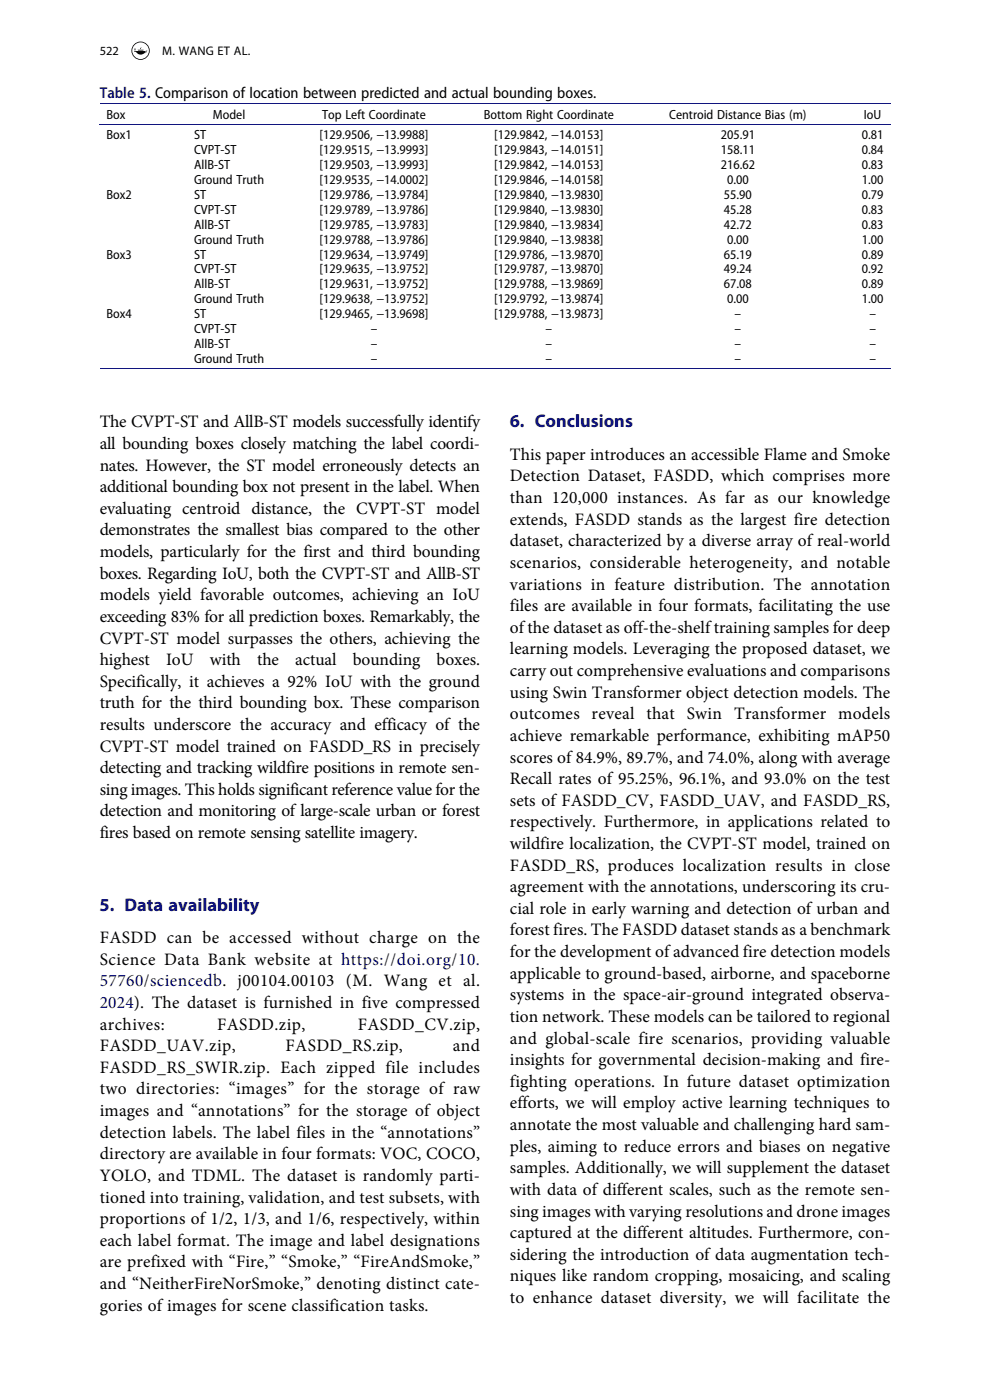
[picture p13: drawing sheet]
<svg xmlns="http://www.w3.org/2000/svg" width="210mm" height="297mm" viewBox="0 0 210 297" stroke-linecap="round" stroke-linejoin="round" font-family="sans-serif">
<defs><g id="words">
<g font-size="3.9" fill="#10147e">
<text x="108.1" y="90.7">6. Conclusions</text>
<text x="21.1" y="193.2">5. Data availability</text>
</g>
<g font-size="3.7">
<text x="21.2" y="90.7">The CVPT-ST and AllB-ST models successfully identify</text>
<text x="21.2" y="95.2">all bounding boxes closely matching the label coordi-</text>
<text x="21.2" y="99.8">nates. However, the ST model erroneously detects an</text>
<text x="108.2" y="97.6">This paper introduces an accessible Flame and Smoke</text>
<text x="21.2" y="104.4">additional bounding box not present in the label. When</text>
<text x="108.2" y="102.1">Detection Dataset, FASDD, which comprises more</text>
<text x="108.2" y="106.7">than 120,000 instances. As far as our knowledge</text>
<text x="21.2" y="109">evaluating centroid distance, the CVPT-ST model</text>
<text x="21.2" y="113.6">demonstrates the smallest bias compared to the other</text>
<text x="108.2" y="111.3">extends, FASDD stands as the largest fire detection</text>
<text x="21.2" y="118.2">models, particularly for the first and third bounding</text>
<text x="108.2" y="115.9">dataset, characterized by a diverse array of real-world</text>
<text x="21.2" y="122.8">boxes. Regarding IoU, both the CVPT-ST and AllB-ST</text>
<text x="108.2" y="120.5">scenarios, considerable heterogeneity, and notable</text>
<text x="108.2" y="125.1">variations in feature distribution. The annotation</text>
<text x="21.2" y="127.3">models yield favorable outcomes, achieving an IoU</text>
<text x="21.2" y="131.9">exceeding 83% for all prediction boxes. Remarkably, the</text>
<text x="108.2" y="129.7">files are available in four formats, facilitating the use</text>
<text x="21.2" y="136.5">CVPT-ST model surpasses the others, achieving the</text>
<text x="108.2" y="134.2">ofthe dataset as off-the-shelftraining samples for deep</text>
<text x="21.2" y="141.1">highest</text>
<text x="35.2" y="141.1">IoU</text>
<text x="44.5" y="141.1">with</text>
<text x="54.5" y="141.1">the</text>
<text x="62.6" y="141.1">actual</text>
<text x="74.8" y="141.1">bounding</text>
<text x="92.6" y="141.1">boxes.</text>
<text x="108.2" y="138.8">learning models. Leveraging the proposed dataset, we</text>
<text x="108.2" y="143.4">carry out comprehensive evaluations and comparisons</text>
<text x="21.2" y="145.7">Specifically, it achieves a 92% IoU with the ground</text>
<text x="108.2" y="148">using Swin Transformer object detection models. The</text>
<text x="21.2" y="150.3">truth for the third bounding box. These comparison</text>
<text x="21.2" y="154.9">results underscore the accuracy and efficacy of the</text>
<text x="108.2" y="152.6">outcomes reveal that Swin Transformer models</text>
<text x="21.2" y="159.4">CVPT-ST model trained on FASDD_RS in precisely</text>
<text x="108.2" y="157.2">achieve remarkable performance, exhibiting mAP50</text>
<text x="108.2" y="161.8">scores of84.9%, 89.7%, and 74.0%, along with average</text>
<text x="21.2" y="164">detecting and tracking wildfire positions in remote sen-</text>
<text x="108.2" y="166.4">Recall rates of 95.25%, 96.1%, and 93.0% on the test</text>
<text x="21.2" y="168.6">sing images. This holds significant reference value for the</text>
<text x="21.2" y="173.2">detection and monitoring of large-scale urban or forest</text>
<text x="108.2" y="170.9">sets of FASDD_CV, FASDD_UAV, and FASDD_RS,</text>
<text x="21.2" y="177.8">fires based on remote sensing satellite imagery.</text>
<text x="108.2" y="175.5">respectively. Furthermore, in applications related to</text>
<text x="108.2" y="180.1">wildfire localization, the CVPT-ST model, trained on</text>
<text x="108.2" y="184.7">FASDD_RS, produces localization results in close</text>
<text x="108.2" y="189.3">agreement with the annotations, underscoring its cru-</text>
<text x="108.2" y="193.9">cial role in early warning and detection of urban and</text>
<text x="21.2" y="200.1">FASDD can be accessed without charge on the</text>
<text x="108.2" y="198.5">forest fires. The FASDD dataset stands as a benchmark</text>
<text x="108.2" y="203">for the development ofadvanced fire detection models</text>
<text x="21.2" y="204.7">Science Data Bank website at https://doi.org/10.</text>
<text x="108.2" y="207.6">applicable to ground-based, airborne, and spaceborne</text>
<text x="108.2" y="212.2">systems in the space-air-ground integrated observa-</text>
<text x="21.2" y="218.4">archives:</text>
<text x="46.1" y="218.4">FASDD.zip,</text>
<text x="75.9" y="218.4">FASDD_CV.zip,</text>
<text x="108.2" y="216.8">tion network. These models can be tailored to regional</text>
<text x="108.2" y="221.4">and global-scale fire scenarios, providing valuable</text>
<text x="21.2" y="223">FASDD_UAV.zip,</text>
<text x="21.2" y="227.6">FASDD_RS_SWIR.zip. Each zipped file includes</text>
<text x="60.6" y="223">FASDD_RS.zip,</text>
<text x="96" y="223">and</text>
<text x="108.2" y="226">insights for governmental decision-making and fire-</text>
<text x="21.2" y="232.2">two directories: “images” for the storage of raw</text>
<text x="108.2" y="230.6">fighting operations. In future dataset optimization</text>
<text x="21.2" y="236.8">images and “annotations” for the storage of object</text>
<text x="108.2" y="235.1">efforts, we will employ active learning techniques to</text>
<text x="108.2" y="239.7">annotate the most valuable and challenging hard sam-</text>
<text x="21.2" y="241.4">detection labels. The label files in the “annotations”</text>
<text x="21.2" y="245.9">directory are available in four formats: VOC, COCO,</text>
<text x="108.2" y="244.3">ples, aiming to reduce errors and biases on negative</text>
<text x="21.2" y="250.5">YOLO, and TDML. The dataset is randomly parti-</text>
<text x="108.2" y="248.9">samples. Additionally, we will supplement the dataset</text>
<text x="21.2" y="255.1">tioned into training, validation, and test subsets, with</text>
<text x="108.2" y="253.5">with data of different scales, such as the remote sen-</text>
<text x="21.2" y="259.7">proportions of 1/2, 1/3, and 1/6, respectively, within</text>
<text x="108.2" y="258.1">sing images with varying resolutions and drone images</text>
<text x="108.2" y="262.7">captured at the different altitudes. Furthermore, con-</text>
<text x="21.2" y="264.3">each label format. The image and label designations</text>
<text x="21.2" y="268.9">are prefixed with “Fire,” “Smoke,” “FireAndSmoke,”</text>
<text x="108.2" y="267.2">sidering the introduction of data augmentation tech-</text>
<text x="21.2" y="273.5">and “NeitherFireNorSmoke,” denoting distinct cate-</text>
<text x="108.2" y="271.8">niques like random cropping, mosaicing, and scaling</text>
<text x="21.2" y="278">gories of images for scene classification tasks.</text>
<text x="108.2" y="276.4">to enhance dataset diversity, we will facilitate the</text>
</g>
<g font-size="3.7" fill="#000080">
<text x="21.2" y="209.3">57760/sciencedb. j00104.00103 (M. Wang et al.</text>
<text x="21.2" y="213.8">2024). The dataset is furnished in five compressed</text>
</g>
<text font-size="3.4" fill="#10147e" x="21.2" y="20.9">Table 5. Comparison of location between predicted and actual bounding boxes.</text>
<g font-size="2.8">
<text x="22.6" y="25.3">Box</text>
<text x="22.6" y="29.5">Box1</text>
<text x="41.2" y="29.5">ST</text>
<text x="45.2" y="25.3">Model</text>
<text x="67.8" y="29.5">[129.9506, −13.9988]</text>
<text x="68.4" y="25.3">Top Left Coordinate</text>
<text x="102.6" y="25.3">Bottom Right Coordinate</text>
<text x="104.8" y="29.5">[129.9842, −14.0153]</text>
<text x="141.9" y="25.3">Centroid Distance Bias (m)</text>
<text x="152.9" y="29.5">205.91</text>
<text x="182.8" y="29.5">0.81</text>
<text x="183.3" y="25.3">IoU</text>
<text x="41.2" y="32.6">CVPT-ST</text>
<text x="41.2" y="35.8">AllB-ST</text>
<text x="67.8" y="32.6">[129.9515, −13.9993]</text>
<text x="67.8" y="35.8">[129.9503, −13.9993]</text>
<text x="104.8" y="32.6">[129.9843, −14.0151]</text>
<text x="104.8" y="35.8">[129.9842, −14.0153]</text>
<text x="152.9" y="32.6">158.11</text>
<text x="152.9" y="35.8">216.62</text>
<text x="182.8" y="32.6">0.84</text>
<text x="182.8" y="35.8">0.83</text>
<text x="41.2" y="39">Ground Truth</text>
<text x="67.8" y="39">[129.9535, −14.0002]</text>
<text x="104.8" y="39">[129.9846, −14.0158]</text>
<text x="154.2" y="39">0.00</text>
<text x="182.8" y="39">1.00</text>
<text x="22.6" y="42.2">Box2</text>
<text x="41.2" y="42.2">ST</text>
<text x="41.2" y="45.3">CVPT-ST</text>
<text x="67.8" y="42.2">[129.9786, −13.9784]</text>
<text x="67.8" y="45.3">[129.9789, −13.9786]</text>
<text x="104.8" y="42.2">[129.9840, −13.9830]</text>
<text x="104.8" y="45.3">[129.9840, −13.9830]</text>
<text x="153.6" y="42.2">55.90</text>
<text x="153.6" y="45.3">45.28</text>
<text x="182.8" y="42.2">0.79</text>
<text x="182.8" y="45.3">0.83</text>
<text x="41.2" y="48.5">AllB-ST</text>
<text x="41.2" y="51.7">Ground Truth</text>
<text x="67.8" y="48.5">[129.9785, −13.9783]</text>
<text x="67.8" y="51.7">[129.9788, −13.9786]</text>
<text x="104.8" y="48.5">[129.9840, −13.9834]</text>
<text x="104.8" y="51.7">[129.9840, −13.9838]</text>
<text x="153.6" y="48.5">42.72</text>
<text x="154.2" y="51.7">0.00</text>
<text x="182.8" y="48.5">0.83</text>
<text x="182.8" y="51.7">1.00</text>
<text x="22.6" y="54.9">Box3</text>
<text x="41.2" y="54.9">ST</text>
<text x="41.2" y="58">CVPT-ST</text>
<text x="67.8" y="54.9">[129.9634, −13.9749]</text>
<text x="67.8" y="58">[129.9635, −13.9752]</text>
<text x="104.8" y="54.9">[129.9786, −13.9870]</text>
<text x="104.8" y="58">[129.9787, −13.9870]</text>
<text x="153.6" y="54.9">65.19</text>
<text x="153.6" y="58">49.24</text>
<text x="182.8" y="54.9">0.89</text>
<text x="182.8" y="58">0.92</text>
<text x="41.2" y="61.2">AllB-ST</text>
<text x="41.2" y="64.4">Ground Truth</text>
<text x="67.8" y="61.2">[129.9631, −13.9752]</text>
<text x="67.8" y="64.4">[129.9638, −13.9752]</text>
<text x="104.8" y="61.2">[129.9788, −13.9869]</text>
<text x="104.8" y="64.4">[129.9792, −13.9874]</text>
<text x="153.6" y="61.2">67.08</text>
<text x="154.2" y="64.4">0.00</text>
<text x="182.8" y="61.2">0.89</text>
<text x="182.8" y="64.4">1.00</text>
<text x="22.6" y="67.6">Box4</text>
<text x="41.2" y="67.6">ST</text>
<text x="41.2" y="70.7">CVPT-ST</text>
<text x="67.8" y="67.6">[129.9465, −13.9698]</text>
<text x="78.6" y="70.7">–</text>
<text x="104.8" y="67.6">[129.9788, −13.9873]</text>
<text x="115.7" y="70.7">–</text>
<text x="155.8" y="67.6">–</text>
<text x="155.8" y="70.7">–</text>
<text x="184.4" y="67.6">–</text>
<text x="184.4" y="70.7">–</text>
<text x="41.2" y="73.9">AllB-ST</text>
<text x="41.2" y="77.1">Ground Truth</text>
<text x="78.6" y="73.9">–</text>
<text x="78.6" y="77.1">–</text>
<text x="115.7" y="73.9">–</text>
<text x="115.7" y="77.1">–</text>
<text x="155.8" y="73.9">–</text>
<text x="155.8" y="77.1">–</text>
<text x="184.4" y="73.9">–</text>
<text x="184.4" y="77.1">–</text>
</g>
<g font-size="2.6">
<text x="21.2" y="11.6">522</text>
<text x="34.4" y="11.6">M. WANG ET AL.</text>
</g>
</g></defs>
<path d="M21.2 22h167.6M21.2 26.4h167.6M21.2 78.2h167.6" fill="none" stroke="#10147e" stroke-width=".21"/>
<g fill="#000">
<path d="M28.6 10.1v.6zM29.2 10.6h1.3zM29.3 10.7h1.1zM29.8 10.2l.2-.2-.2 .5z"/>
<path d="M28 10.8a1.8 1.8 0 0 1 3.6 0 1.8 1.8 0 0 1-3.6 0zM27.9 10.8a1.95 1.95 0 0 0 3.9 0 1.95 1.95 0 0 0-3.9 0z"/>
<path d="M30.9 10.9l.2-.1-.4 .4zM28.4 10.8l.1 .2h.4a1.12 1.12 0 0 0 1.7 .3l.3-.1 .3-.5z"/>
</g>
<use href="#words"/>
</svg>
